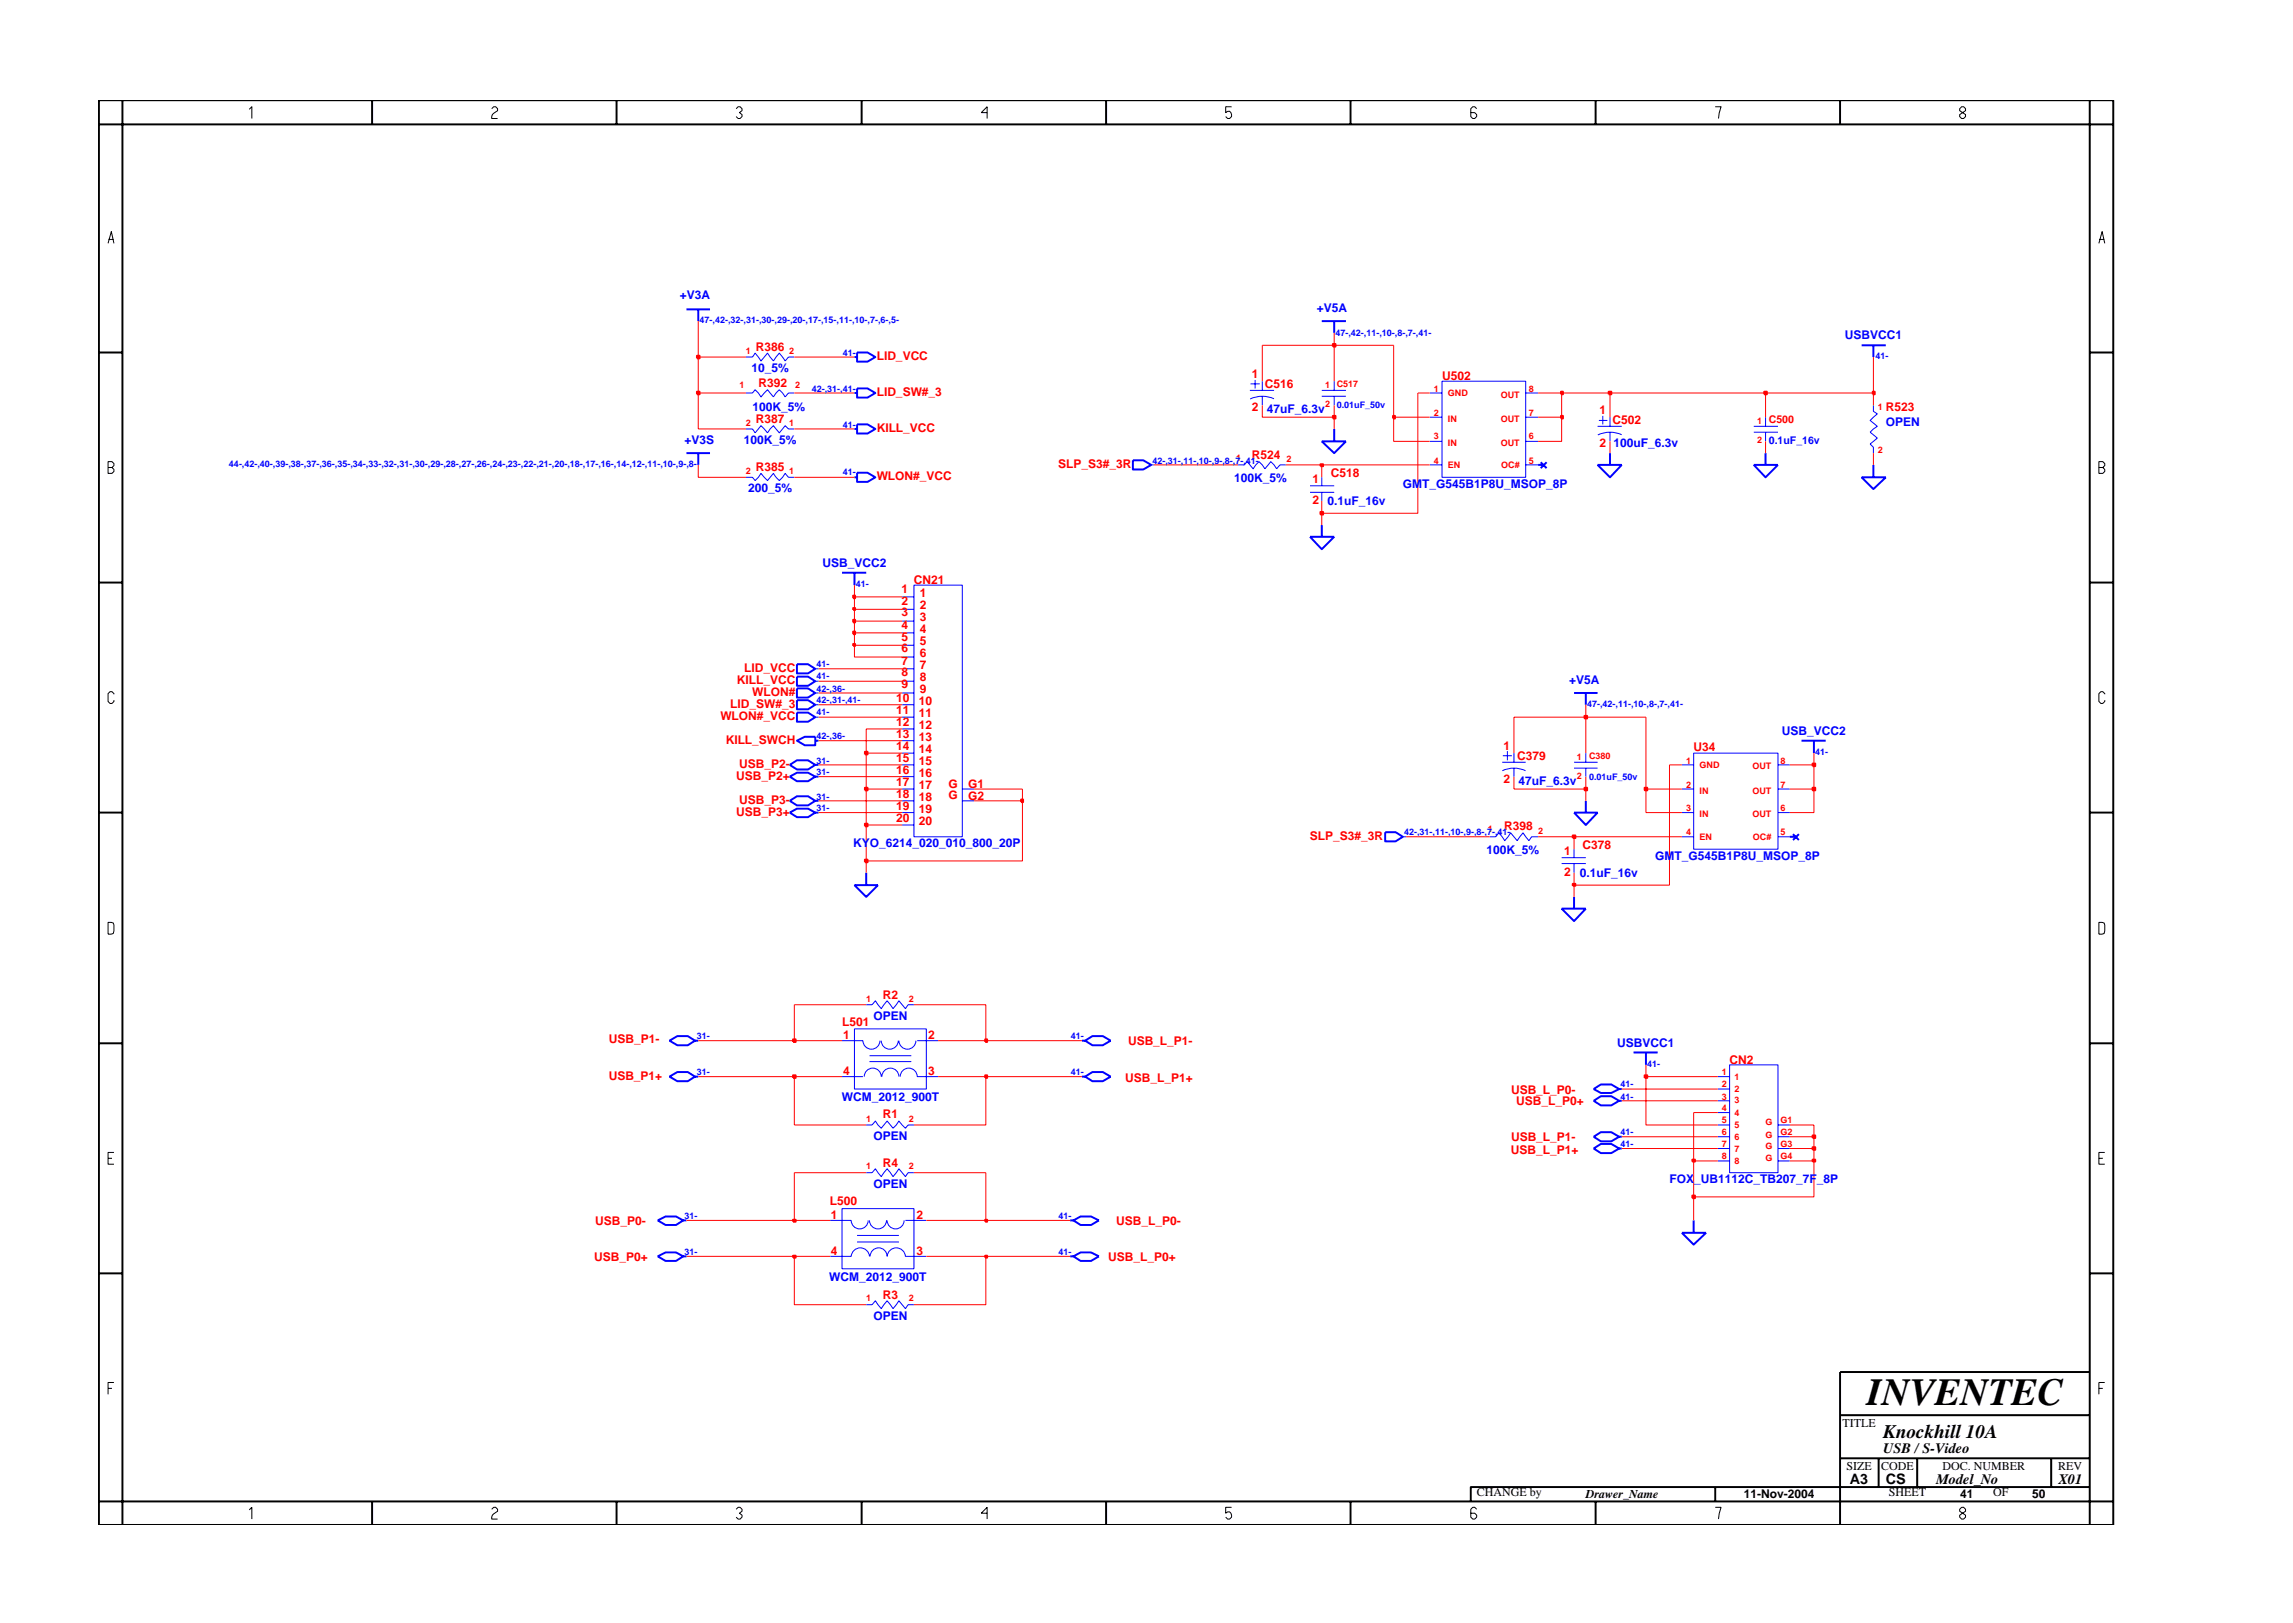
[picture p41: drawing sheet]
<svg xmlns="http://www.w3.org/2000/svg" width="297mm" height="210mm" viewBox="0 0 297 210" stroke-linecap="round" stroke-linejoin="round" font-family="sans-serif">
<defs><g id="words">
<text font-size="5" x="241.8" y="182">INVENTEC</text>
<text font-size="2.5" x="244" y="186.3">Knockhill 10A</text>
<g font-size="1.9">
<text x="244" y="188.2">USB / S-Video</text>
<text x="239.6" y="192.2">A3</text>
<text x="244.3" y="192.3">CS</text>
<text x="250.8" y="192.2">Model_No</text>
<text x="266.6" y="192.2">X01</text>
</g>
<g font-size="1.6" fill="#00f">
<text x="88" y="38.7">+V3A</text>
<text x="170.6" y="40.4">+V5A</text>
<text x="239" y="44">USBVCC1</text>
<text x="97.3" y="48.2">10_5%</text>
<text x="97.5" y="53.3">100K_5%</text>
<text x="164.1" y="53.5">47uF_6.3v</text>
<text x="88.7" y="57.5">+V3S</text>
<text x="96.4" y="57.5">100K_5%</text>
<text x="209" y="57.9">100uF_6.3v</text>
<text x="244.3" y="55.2">OPEN</text>
<text x="96.9" y="63.8">200_5%</text>
<text x="159.9" y="62.4">100K_5%</text>
<text x="172" y="65.5">0.1uF_16v</text>
<text x="181.7" y="63.2">GMT_G545B1P8U_MSOP_8P</text>
<text x="106.5" y="73.4">USB_VCC2</text>
<text x="203.3" y="88.6">+V5A</text>
<text x="230.8" y="95.2">USB_VCC2</text>
<text x="196.7" y="101.7">47uF_6.3v</text>
<text x="110.5" y="109.8">KYO_6214_020_010_800_20P</text>
<text x="192.6" y="110.6">100K_5%</text>
<text x="204.6" y="113.6">0.1uF_16v</text>
<text x="214.4" y="111.4">GMT_G545B1P8U_MSOP_8P</text>
<text x="113.1" y="132.1">OPEN</text>
<text x="209.5" y="135.6">USBVCC1</text>
<text x="109" y="142.6">WCM_2012_900T</text>
<text x="113.1" y="147.7">OPEN</text>
<text x="113.1" y="153.9">OPEN</text>
<text x="216.3" y="153.3">FOX_UB1112C_TB207_7F_8P</text>
<text x="107.4" y="165.9">WCM_2012_900T</text>
<text x="113.1" y="171">OPEN</text>
</g>
<g font-size="1.6" fill="#f00">
<text x="97.9" y="45.5">R386</text>
<text x="113.6" y="46.7">LID_VCC</text>
<text x="98.2" y="50.2">R392</text>
<text x="113.6" y="51.3">LID_SW#_3</text>
<text x="162.2" y="49">1</text>
<text x="162.2" y="53.3">2</text>
<text x="163.9" y="50.3">C516</text>
<text x="186.8" y="49.2">U502</text>
<text x="207.2" y="53.6">1</text>
<text x="244.3" y="53.3">R523</text>
<text x="97.9" y="54.8">R387</text>
<text x="113.6" y="56">KILL_VCC</text>
<text x="162.2" y="59.5">R524</text>
<text x="207.2" y="57.9">2</text>
<text x="208.9" y="55">C502</text>
<text x="97.9" y="61.1">R385</text>
<text x="113.6" y="62.2">WLON#_VCC</text>
<text x="137.1" y="60.6">SLP_S3#_3R</text>
<text x="170" y="62.6">1</text>
<text x="170" y="65.3">2</text>
<text x="172.4" y="61.8">C518</text>
<text x="116.8" y="76.8">1</text>
<text x="118.4" y="75.6">CN21</text>
<text x="119.1" y="77.3">1</text>
<text x="116.8" y="79.8">3</text>
<text x="116.8" y="81.5">4</text>
<text x="116.8" y="83">5</text>
<text x="116.8" y="78.3">2</text>
<text x="119.1" y="80.5">3</text>
<text x="119.1" y="82">4</text>
<text x="119.1" y="83.6">5</text>
<text x="119.1" y="78.9">2</text>
<text x="95.5" y="88.6">KILL_VCC</text>
<text x="96.4" y="87.1">LID_VCC</text>
<text x="116.8" y="84.5">6</text>
<text x="116.8" y="86.1">7</text>
<text x="116.8" y="87.6">8</text>
<text x="116.8" y="89.2">9</text>
<text x="119.1" y="85.1">6</text>
<text x="119.1" y="86.6">7</text>
<text x="119.1" y="88.3">8</text>
<text x="119.1" y="89.8">9</text>
<text x="93.3" y="93.2">WLON#_VCC</text>
<text x="94.6" y="91.7">LID_SW#_3</text>
<text x="97.5" y="90.2">WLON#</text>
<text x="116.1" y="90.9">10</text>
<text x="116.1" y="92.5">11</text>
<text x="116.1" y="94.1">12</text>
<text x="116.1" y="95.6">13</text>
<text x="119" y="91.3">10</text>
<text x="119" y="92.9">11</text>
<text x="119" y="94.4">12</text>
<text x="119" y="96">13</text>
<text x="94" y="96.4">KILL_SWCH</text>
<text x="95.4" y="101">USB_P2+</text>
<text x="95.7" y="99.5">USB_P2-</text>
<text x="116.1" y="100.3">16</text>
<text x="116.1" y="101.8">17</text>
<text x="116.1" y="97.1">14</text>
<text x="116.1" y="98.7">15</text>
<text x="119" y="100.6">16</text>
<text x="119" y="97.6">14</text>
<text x="119" y="99.1">15</text>
<text x="194.8" y="101.5">2</text>
<text x="194.8" y="97.1">1</text>
<text x="196.5" y="98.5">C379</text>
<text x="219.4" y="97.3">U34</text>
<text x="95.4" y="105.7">USB_P3+</text>
<text x="95.7" y="104.2">USB_P3-</text>
<text x="116.1" y="103.4">18</text>
<text x="116.1" y="104.9">19</text>
<text x="116.1" y="106.4">20</text>
<text x="119" y="102.2">17</text>
<text x="119" y="103.7">18</text>
<text x="119" y="105.3">19</text>
<text x="119" y="106.9">20</text>
<text x="122.9" y="102">G</text>
<text x="122.9" y="103.6">G</text>
<text x="125.4" y="102.1">G1</text>
<text x="125.4" y="103.6">G2</text>
<text x="194.8" y="107.6">R398</text>
<text x="169.7" y="108.8">SLP_S3#_3R</text>
<text x="202.6" y="110.8">1</text>
<text x="202.6" y="113.5">2</text>
<text x="205" y="110">C378</text>
<text x="114.4" y="129.4">R2</text>
<text x="78.9" y="135.1">USB_P1-</text>
<text x="109.1" y="132.9">L501</text>
<text x="109.2" y="134.6">1</text>
<text x="120.2" y="134.6">2</text>
<text x="146.1" y="135.3">USB_L_P1-</text>
<text x="224.1" y="137.8">CN2</text>
<text x="78.8" y="140">USB_P1+</text>
<text x="109.2" y="139.3">4</text>
<text x="120.2" y="139.3">3</text>
<text x="145.8" y="140.1">USB_L_P1+</text>
<text x="195.7" y="141.7">USB_L_P0-</text>
<text x="196.4" y="143.2">USB_L_P0+</text>
<text x="114.4" y="144.9">R1</text>
<text x="195.7" y="149.5">USB_L_P1+</text>
<text x="195.7" y="147.8">USB_L_P1-</text>
<text x="114.4" y="151.2">R4</text>
<text x="77.1" y="158.7">USB_P0-</text>
<text x="107.5" y="156.2">L500</text>
<text x="107.6" y="157.9">1</text>
<text x="118.7" y="157.9">2</text>
<text x="144.6" y="158.7">USB_L_P0-</text>
<text x="77" y="163.3">USB_P0+</text>
<text x="107.6" y="162.6">4</text>
<text x="118.7" y="162.6">3</text>
<text x="143.5" y="163.3">USB_L_P0+</text>
<text x="114.4" y="168.3">R3</text>
</g>
<g font-size="1.6">
<text x="238.7" y="184.8">TITLE</text>
<text x="239.2" y="190.4">SIZE</text>
<text x="243.7" y="190.4">CODE</text>
<text x="251.6" y="190.4">DOC. NUMBER</text>
<text x="266.6" y="190.4">REV</text>
<text x="191.3" y="193.9">CHANGE by</text>
<text x="205.4" y="194.1">Drawer_Name</text>
<text x="225.9" y="194.1">11-Nov-2004</text>
<text x="244.7" y="193.9">SHEET</text>
<text x="253.9" y="194.1">41</text>
<text x="258.2" y="193.9">OF</text>
<text x="263.3" y="194.1">50</text>
</g>
<text font-size="1.4" fill="#f00" x="229.1" y="54.8">C500</text>
<text font-size="1.4" fill="#00f" x="229.1" y="57.5">0.1uF_16v</text>
<g font-size="1.2" fill="#00f">
<text x="90.6" y="41.9">47-,42-,32-,31-,30-,29-,20-,17-,15-,11-,10-,7-,6-,5-</text>
<text x="109.2" y="46.1">41-</text>
<text x="173" y="43.5">47-,42-,11-,10-,8-,7-,41-</text>
<text x="242.9" y="46.5">41-</text>
<text x="105.2" y="50.7">42-,31-,41-</text>
<text x="173.2" y="52.9">0.01uF_50v</text>
<text x="109.2" y="55.4">41-</text>
<text x="29.7" y="60.5">44-,42-,40-,39-,38-,37-,36-,35-,34-,33-,32-,31-,30-,29-,28-,27-,26-,24-,23-,22-,21-,20-,18-,17-,16-,14-,12-,11-,10-,9-,8-</text>
<text x="109.2" y="61.6">41-</text>
<text x="149.3" y="60.1">42-,31-,11-,10-,9-,8-,7-,41-</text>
<text x="110.9" y="76.1">41-</text>
<text x="105.8" y="89.6">42-,36-</text>
<text x="105.8" y="86.5">41-</text>
<text x="105.8" y="88">41-</text>
<text x="105.8" y="91.1">42-,31-,41-</text>
<text x="105.8" y="92.7">41-</text>
<text x="105.8" y="95.8">42-,36-</text>
<text x="205.6" y="91.6">47-,42-,11-,10-,8-,7-,41-</text>
<text x="105.8" y="100.4">31-</text>
<text x="105.8" y="98.9">31-</text>
<text x="205.9" y="101">0.01uF_50v</text>
<text x="235.1" y="97.8">41-</text>
<text x="105.8" y="103.6">31-</text>
<text x="105.8" y="105.1">31-</text>
<text x="181.9" y="108.2">42-,31-,11-,10-,9-,8-,7-,41-</text>
<text x="90.3" y="134.6">31-</text>
<text x="138.7" y="134.6">41-</text>
<text x="90.3" y="139.3">31-</text>
<text x="138.7" y="139.3">41-</text>
<text x="209.9" y="140.8">41-</text>
<text x="209.9" y="142.4">41-</text>
<text x="213.4" y="138.2">41-</text>
<text x="209.9" y="147.1">41-</text>
<text x="209.9" y="148.6">41-</text>
<text x="88.7" y="157.9">31-</text>
<text x="137.1" y="157.9">41-</text>
<text x="88.7" y="162.6">31-</text>
<text x="137.1" y="162.6">41-</text>
</g>
<g font-size="1.2" fill="#f00">
<text x="96.6" y="45.9">1</text>
<text x="102.3" y="45.9">2</text>
<text x="95.8" y="50.3">1</text>
<text x="103" y="50.3">2</text>
<text x="171.6" y="52.7">2</text>
<text x="171.6" y="50.3">1</text>
<text x="173.2" y="50.2">C517</text>
<text x="185.7" y="50.7">1</text>
<text x="185.7" y="53.9">2</text>
<text x="187.6" y="51.4">GND</text>
<text x="194.4" y="51.5">OUT</text>
<text x="198.1" y="53.9">7</text>
<text x="198.1" y="50.7">8</text>
<text x="243.3" y="53.1">1</text>
<text x="96.6" y="55.2">2</text>
<text x="102.3" y="55.2">1</text>
<text x="160.1" y="59.7">1</text>
<text x="166.7" y="59.8">2</text>
<text x="185.7" y="56.9">3</text>
<text x="187.6" y="54.6">IN</text>
<text x="187.6" y="57.8">IN</text>
<text x="194.4" y="57.8">OUT</text>
<text x="194.4" y="54.6">OUT</text>
<text x="198.1" y="56.9">6</text>
<text x="227.6" y="55">1</text>
<text x="227.6" y="57.3">2</text>
<text x="243.3" y="58.7">2</text>
<text x="96.6" y="61.4">2</text>
<text x="102.3" y="61.4">1</text>
<text x="185.7" y="60.1">4</text>
<text x="187.6" y="60.7">EN</text>
<text x="194.5" y="60.7">OC#</text>
<text x="198.1" y="60.1">5</text>
<text x="204.2" y="98.5">1</text>
<text x="204.2" y="100.9">2</text>
<text x="205.9" y="98.3">C380</text>
<text x="218.4" y="98.9">1</text>
<text x="220.2" y="99.5">GND</text>
<text x="227" y="99.7">OUT</text>
<text x="230.7" y="98.9">8</text>
<text x="192.7" y="107.8">1</text>
<text x="199.2" y="108">2</text>
<text x="218.4" y="102.1">2</text>
<text x="218.4" y="105.1">3</text>
<text x="220.2" y="105.9">IN</text>
<text x="220.2" y="102.8">IN</text>
<text x="227" y="105.9">OUT</text>
<text x="227" y="102.8">OUT</text>
<text x="230.7" y="105.1">6</text>
<text x="230.7" y="102.1">7</text>
<text x="218.4" y="108.2">4</text>
<text x="220.2" y="108.8">EN</text>
<text x="227.1" y="108.8">OC#</text>
<text x="230.7" y="108.2">5</text>
<text x="112.2" y="129.8">1</text>
<text x="117.7" y="129.8">2</text>
<text x="223.1" y="139.3">1</text>
<text x="223.1" y="140.8">2</text>
<text x="223.1" y="142.4">3</text>
<text x="223.1" y="144">4</text>
<text x="224.7" y="139.9">1</text>
<text x="224.7" y="141.4">2</text>
<text x="224.7" y="142.9">3</text>
<text x="112.2" y="145.3">1</text>
<text x="117.7" y="145.3">2</text>
<text x="223.1" y="145.5">5</text>
<text x="223.1" y="147.1">6</text>
<text x="223.1" y="148.6">7</text>
<text x="224.7" y="144.6">4</text>
<text x="224.7" y="146.1">5</text>
<text x="224.7" y="147.7">6</text>
<text x="224.7" y="149.2">7</text>
<text x="228.7" y="145.8">G</text>
<text x="228.7" y="147.4">G</text>
<text x="228.7" y="148.9">G</text>
<text x="230.7" y="145.5">G1</text>
<text x="230.7" y="147.1">G2</text>
<text x="230.7" y="148.6">G3</text>
<text x="112.2" y="151.5">1</text>
<text x="117.7" y="151.5">2</text>
<text x="223.1" y="150.1">8</text>
<text x="224.7" y="150.7">8</text>
<text x="228.7" y="150.4">G</text>
<text x="230.7" y="150.1">G4</text>
<text x="112.2" y="168.6">1</text>
<text x="117.7" y="168.6">2</text>
</g>
</g></defs>
<g fill="none" stroke="#00f" stroke-width=".13">
<path d="M96.6 55.6h.9l.3 .5 .8-1 .8 1 .8-1 .8 1 .7-1 .4 .5h.8M96.6 50.9h.9l.3-.4 .8 .9 .8-.9 .8 .9 .8-.9 .7 .9 .4-.5h.8M96.6 46.3h.9l.3-.6 .8 1.1 .8-1.1 .8 1.1 .8-1.1 .7 1.1 .4-.5h.8M161.9 50.6h3.1M162 49.7h1.2M162.6 49.2v1.1M163.5 49.4v1.2M163.5 51.3v1.2M165 51.7a3.7 3.7 0 0 0-3.1 0M171.2 50.6h3.2M171.2 51.3h3.2M172.8 49.4v1.2"/>
<path d="M172.8 51.3v1.2M185.2 50.9h1.6M185.2 54h1.6M185.2 57.2h1.6M186.8 49.4h10.8v12.4h-10.8zM197.6 50.9h1.6M197.6 54h1.6M197.6 57.2h1.6M207 55.2h3.1M207.1 54.5h1.1M207.6 53.9v1.1M208.6 54v1.2"/>
<path d="M208.6 56v1.2M210.1 56.3a3.7 3.7 0 0 0-3.1 0M227.2 55.2h3.1M227.2 56h3.1M228.7 54v1.2M228.7 56v1.2M242.7 52.5v.8l.5 .3-.9 .9 .9 .7-.9 .8 .9 .8-.9 .7 .4 .4v.8M96.6 61.8h.9l.3 .5 .8-1 .8 1 .8-1 .8 1 .7-1 .4 .5h.8M116.9 78.9h1.5M116.9 77.3h1.5M118.4 75.8h6.3v32.6h-6.3zM149.1 60.2h.4"/>
<path d="M160.4 60.2h.7l.5-.4 .7 .9 .8-.9 .8 .9 .7-.9 .8 .9 .4-.5h.8M169.7 62.9h3.1M169.7 63.8h3.1M171.2 61.8v1.1M171.2 63.8v1.1M185.2 60.2h1.6M197.6 60.2h1.6M105.6 86.6h.4M105.6 91.3h.4M105.6 92.9h.4M105.6 88.3h.4M105.6 89.8h.4"/>
<path d="M116.9 86.6h1.5M116.9 91.3h1.5M116.9 92.9h1.5M116.9 88.3h1.5M116.9 82h1.5M116.9 80.5h1.5M116.9 85.1h1.5M116.9 83.6h1.5M116.9 89.8h1.5M116.9 94.4h1.5M116.9 97.6h1.5M116.9 96h1.5"/>
<path d="M116.9 99.1h1.5M194.6 98.7h3M194.6 99.8a3.6 3.6 0 0 1 3 0M194.7 97.9h1.2M195.3 97.3v1.2M196.1 97.6v1.1M196.1 99.5v1.1M203.9 98.7h3.1M203.9 99.5h3.1M205.4 97.6v1.1M205.4 99.5v1.1M217.9 99.1h1.5"/>
<path d="M219.4 97.6h10.9v12.4h-10.9zM230.3 99.1h1.5M116.9 100.6h1.5M116.9 103.7h1.5M116.9 102.2h1.5M116.9 106.9h1.5M116.9 105.3h1.5M124.7 103.7h1.5M124.7 102.2h1.5M181.7 108.4h.4M193 108.4h.7l.5-.5 .7 1 .8-1 .8 1 .8-1 .8 1 .3-.5h.8M202.3 111.1h3.1"/>
<path d="M202.3 111.9h3.1M203.9 110v1.1M203.9 111.9v1.2M217.9 108.4h1.5M217.9 102.2h1.5M217.9 105.3h1.5M230.3 108.4h1.5M230.3 102.2h1.5M230.3 105.3h1.5M109.1 134.8h2.7a1.1 1.1 0 0 0 1.1 1.1 1.1 1.1 0 0 0 1.1-1.1M109.1 139.5h2.7M110.7 133.3h9.3v7.8h-9.3z"/>
<path d="M112 139.5a1.1 1.1 0 0 1 1.1-1.1 1.1 1.1 0 0 1 1.1 1.1M112.2 130.2h.8l.4-.5 .8 1 .7-1 .8 1 .7-1 .9 1 .3-.5h.8M112.6 137.5h5.5M112.6 136.8h5.5M114.2 134.8a1.1 1.1 0 0 0 1.1 1.1 1.1 1.1 0 0 0 1.1-1.1M114.2 139.5a1.1 1.1 0 0 1 1.1-1.1 1.1 1.1 0 0 1 1.1 1.1M116.4 134.8a1.1 1.1 0 0 0 1.1 1.1 1.1 1.1 0 0 0 1.1-1.1M116.6 139.5a1.1 1.1 0 0 1 1.1-1.1 1.1 1.1 0 0 1 1.1 1.1h2.7M118.8 134.8h2.7M222.5 139.5h1.6M224.1 138h6.2v13.9h-6.2zM107.6 158.1h2.7a1.1 1.1 0 0 0 1.1 1.1 1.1 1.1 0 0 0 1.1-1.1"/>
<path d="M109.1 156.6h9.3v7.8h-9.3zM112.2 145.7h.8l.4-.5 .8 1 .7-1 .8 1 .7-1 .9 1 .3-.5h.8M112.2 151.9h.8l.4-.5 .8 1 .7-1 .8 1 .7-1 .9 1 .3-.5h.8M112.6 158.1a1.1 1.1 0 0 0 1.1 1.1 1.1 1.1 0 0 0 1.1-1.1M114.9 158.1a1.1 1.1 0 0 0 1.1 1.1 1.1 1.1 0 0 0 1.1-1.1M117.3 158.1h2.7M222.5 141.1h1.6M222.5 144.1h1.6M222.5 142.6h1.6M222.5 147.3h1.6M222.5 145.7h1.6M222.5 150.4h1.6"/>
<path d="M222.5 148.8h1.6M230.3 147.3h1.5M230.3 145.7h1.5M230.3 150.4h1.5M230.3 148.8h1.5M107.6 162.8h2.7a1.19 1.19 0 0 1 1.1-1.1 1.19 1.19 0 0 1 1.2 1.1M111 160.9h5.4M111 160h5.4M112.2 169h.8l.4-.5 .8 1 .7-1 .8 1 .7-1 .9 1 .3-.5h.8M112.7 162.8a1.1 1.1 0 0 1 1.1-1.1 1.1 1.1 0 0 1 1.1 1.1 1.19 1.19 0 0 1 1.2-1.1 1.19 1.19 0 0 1 1.2 1.1h2.7"/>
</g>
<g fill="none" stroke="#00f" stroke-width=".25">
<path d="M88.9 58.7h3.1M88.9 40.1h3.1M90.5 40.1v1.5M90.5 58.7v1.5M110.7 46.3h.3M110.7 55.6h.3M110.7 50.9h.3M111 45.7h1.4l1 .6-1 .5h-1.4zM111 55h1.4l1 .6-1 .6h-1.4zM111 50.3h1.4l1 .6-1 .6h-1.4zM146.8 59.6h1.3l1 .6-1 .6h-1.3zM171.2 57.2h3.2l-1.6 1.5z"/>
<path d="M171.2 41.6h3.2M172.8 41.6v1.5M172.8 55.6v1.6M199.6 59.9l.7 .7M200.3 59.9l-.7 .7M208.6 58.7v1.5M228.7 58.7v1.5M241.2 44.7h3.1M242.7 44.7v1.6M109.1 74.2h3.1M110.7 61.8h.3M110.7 74.2v1.6"/>
<path d="M111 61.2h1.4l1 .6-1 .6h-1.4zM169.7 69.5h3.1l-1.6 1.6zM171.2 68v1.5M199.2 60.2h.8M207 60.2h3.1l-1.5 1.6zM227.2 60.2h3.1l-1.6 1.6zM241.2 61.8h3.1l-1.6 1.6zM242.7 60.2v1.6M102.3 99.1l.9-.6h1.5l.9 .6-.9 .6h-1.5zM103.2 86h1.5l.9 .6-.9 .6h-1.5zM103.2 90.7h1.5l.9 .6-.9 .6h-1.5zM103.2 92.3h1.5l.9 .6-.9 .6h-1.5z"/>
<path d="M103.2 87.7h1.5l.9 .6-.9 .5h-1.5zM103.2 96l1.1-.6h1.3v1.1h-1.3zM103.2 89.2h1.5l.9 .6-.9 .6h-1.5zM105.6 99.1h.4M105.6 96h.4M203.9 89.8h3.1M205.4 89.8v1.5M233.4 96h3.1M235 96v1.6M102.3 100.6l.9-.5h1.5l.9 .5-.9 .6h-1.5zM102.3 103.7l.9-.5h1.5l.9 .5-.9 .6h-1.5zM102.3 105.3l.9-.5h1.5l.9 .5-.9 .6h-1.5z"/>
<path d="M105.6 105.3h.4M105.6 100.6h.4M105.6 103.7h.4M110.7 114.7h3l-1.5 1.5zM112.2 113.1v1.6M179.4 107.8h1.4l.9 .6-.9 .6h-1.4zM202.3 117.7h3.1l-1.5 1.6zM203.9 105.3h3.1l-1.6 1.6zM203.9 116.2v1.5M205.4 103.7v1.6M231.8 108.4h.8M232.3 108.1l.7 .7"/>
<path d="M233 108.1l-.7 .7M86.7 139.5l1-.6h1.4l.9 .6-.9 .6h-1.4zM86.7 134.8l1-.6h1.4l.9 .6-.9 .6h-1.4zM90 139.5h.5M90 134.8h.5M140.2 139.5h.4M140.2 134.8h.4M140.6 134.8l.9-.6h1.4l1 .6-1 .6h-1.4zM140.6 139.5l.9-.6h1.4l1 .6-1 .6h-1.4zM211.6 136.3h3.1M213.2 136.3v1.7M85.2 158.1l1-.5h1.4l.9 .5-.9 .6h-1.4z"/>
<path d="M88.5 158.1h.4M138.6 158.1h.5M139.1 158.1l.9-.5h1.3l1.1 .5-1.1 .6h-1.3zM206.4 142.6l1-.6h1.3l1 .6-1 .6h-1.3zM206.4 148.8l1-.6h1.3l1 .6-1 .6h-1.3zM206.4 141.1l1-.6h1.3l1 .6-1 .5h-1.3zM206.4 147.3l1-.6h1.3l1 .6-1 .6h-1.3zM209.7 142.6h.4M209.7 148.8h.4M209.7 141.1h.4M209.7 147.3h.4M217.9 159.7h3.1l-1.6 1.5z"/>
<path d="M219.4 158.1v1.6M85.2 162.8l1-.6h1.4l.9 .6-.9 .6h-1.4zM88.5 162.8h.4M138.6 162.8h.5M139.1 162.8l.9-.6h1.3l1.1 .6-1.1 .6h-1.3z"/>
</g>
<path d="M88.9 162.8h14v6.2h9.3M127.7 162.8v6.2h-9.3" fill="none" stroke="#f00" stroke-width=".13"/>
<path d="M102.7 162.7h.4v.2h-.4z" fill="#8e2323"/>
<path d="M102.7 162.7h.4v.2h-.4z" fill="none" stroke="#f00" stroke-width=".25"/>
<path d="M102.9 162.8h4.7M120 162.8h7.7" fill="none" stroke="#f00" stroke-width=".13"/>
<path d="M127.6 162.7h.3v.2h-.3z" fill="#8e2323"/>
<path d="M127.6 162.7h.3v.2h-.3z" fill="none" stroke="#f00" stroke-width=".25"/>
<path d="M88.9 158.1h14M127.7 162.8h10.9" fill="none" stroke="#f00" stroke-width=".13"/>
<path d="M102.7 158h.4v.3h-.4z" fill="#8e2323"/>
<path d="M102.7 158h.4v.3h-.4z" fill="none" stroke="#f00" stroke-width=".25"/>
<path d="M102.9 151.9v6.2h4.7M120 158.1h7.7" fill="none" stroke="#f00" stroke-width=".13"/>
<path d="M127.6 158h.3v.3h-.3z" fill="#8e2323"/>
<path d="M127.6 158h.3v.3h-.3z" fill="none" stroke="#f00" stroke-width=".25"/>
<path d="M127.7 151.9v6.2h10.9M219.4 155.1v3" fill="none" stroke="#f00" stroke-width=".13"/>
<path d="M219.2 154.9h.4v.3h-.4z" fill="#8e2323"/>
<path d="M219.2 154.9h.4v.3h-.4z" fill="none" stroke="#f00" stroke-width=".25"/>
<path d="M102.9 151.9h9.3M118.4 151.9h9.3M219.4 150.4v4.7h15.6v-4.7" fill="none" stroke="#f00" stroke-width=".13"/>
<path d="M219.2 150.2h.4v.3h-.4z" fill="#8e2323"/>
<path d="M219.2 150.2h.4v.3h-.4z" fill="none" stroke="#f00" stroke-width=".25"/>
<path d="M219.4 144.1v6.3h3.1M231.8 150.4h3.2" fill="none" stroke="#f00" stroke-width=".13"/>
<path d="M234.8 150.2h.3v.3h-.3z" fill="#8e2323"/>
<path d="M234.8 150.2h.3v.3h-.3z" fill="none" stroke="#f00" stroke-width=".25"/>
<path d="M210.1 148.8h12.4M231.8 148.8h3.2v1.6" fill="none" stroke="#f00" stroke-width=".13"/>
<path d="M234.8 148.6h.3v.4h-.3z" fill="#8e2323"/>
<path d="M234.8 148.6h.3v.4h-.3z" fill="none" stroke="#f00" stroke-width=".25"/>
<path d="M210.1 147.3h12.4M231.8 147.3h3.2v1.5" fill="none" stroke="#f00" stroke-width=".13"/>
<path d="M234.8 147.1h.3v.3h-.3z" fill="#8e2323"/>
<path d="M234.8 147.1h.3v.3h-.3z" fill="none" stroke="#f00" stroke-width=".25"/>
<path d="M90.5 139.5h12.4v6.2h9.3M127.7 139.5v6.2h-9.3M213.2 139.5v6.2h9.3M210.1 142.6h12.4M210.1 141.1h12.4M219.4 144.1h3.1M231.8 145.7h3.2v1.6" fill="none" stroke="#f00" stroke-width=".13"/>
<path d="M102.7 139.3h.4v.3h-.4z" fill="#8e2323"/>
<path d="M102.7 139.3h.4v.3h-.4z" fill="none" stroke="#f00" stroke-width=".25"/>
<path d="M102.9 139.5h6.2M121.5 139.5h6.2" fill="none" stroke="#f00" stroke-width=".13"/>
<path d="M127.6 139.3h.3v.3h-.3z" fill="#8e2323"/>
<path d="M127.6 139.3h.3v.3h-.3z" fill="none" stroke="#f00" stroke-width=".25"/>
<path d="M127.7 139.5h12.5" fill="none" stroke="#f00" stroke-width=".13"/>
<path d="M213 139.3h.4v.3h-.4z" fill="#8e2323"/>
<path d="M213 139.3h.4v.3h-.4z" fill="none" stroke="#f00" stroke-width=".25"/>
<path d="M90.5 134.8h12.4M213.2 138v1.5h9.3" fill="none" stroke="#f00" stroke-width=".13"/>
<path d="M102.7 134.6h.4v.4h-.4z" fill="#8e2323"/>
<path d="M102.7 134.6h.4v.4h-.4z" fill="none" stroke="#f00" stroke-width=".25"/>
<path d="M102.9 130.2v4.6h6.2M121.5 134.8h6.2" fill="none" stroke="#f00" stroke-width=".13"/>
<path d="M127.6 134.6h.3v.4h-.3z" fill="#8e2323"/>
<path d="M127.6 134.6h.3v.4h-.3z" fill="none" stroke="#f00" stroke-width=".25"/>
<path d="M203.9 114.7v1.5M102.9 130.2h9.3M118.4 130.2h9.3v4.6h12.5" fill="none" stroke="#f00" stroke-width=".13"/>
<path d="M203.7 114.5h.4v.3h-.4z" fill="#8e2323"/>
<path d="M203.7 114.5h.4v.3h-.4z" fill="none" stroke="#f00" stroke-width=".25"/>
<path d="M216.3 99.1v15.6h-12.4v-1.6M112.2 111.5v1.6" fill="none" stroke="#f00" stroke-width=".13"/>
<path d="M112 111.4h.4v.3h-.4z" fill="#8e2323"/>
<path d="M112 111.4h.4v.3h-.4z" fill="none" stroke="#f00" stroke-width=".25"/>
<path d="M132.4 103.7v7.8h-20.2v-4.6M182.1 108.4h10.9M199.2 108.4h4.7v1.6" fill="none" stroke="#f00" stroke-width=".13"/>
<path d="M203.7 108.2h.4v.4h-.4z" fill="#8e2323"/>
<path d="M203.7 108.2h.4v.4h-.4z" fill="none" stroke="#f00" stroke-width=".25"/>
<path d="M203.9 108.4h14" fill="none" stroke="#f00" stroke-width=".13"/>
<path d="M112 106.7h.4v.3h-.4z" fill="#8e2323"/>
<path d="M112 106.7h.4v.3h-.4z" fill="none" stroke="#f00" stroke-width=".25"/>
<path d="M106 105.3h10.9M106 103.7h10.9M112.2 102.2v4.7h4.7M126.2 103.7h6.2M213.2 102.2v3.1h4.7M235 102.2v3.1h-3.2" fill="none" stroke="#f00" stroke-width=".13"/>
<path d="M132.3 103.6h.2v.3h-.2z" fill="#8e2323"/>
<path d="M132.3 103.6h.2v.3h-.2z" fill="none" stroke="#f00" stroke-width=".25"/>
<path d="M132.4 102.2v1.5M205.4 102.2v1.5" fill="none" stroke="#f00" stroke-width=".13"/>
<path d="M112 102.1h.4v.3h-.4z" fill="#8e2323"/>
<path d="M112 102.1h.4v.3h-.4z" fill="none" stroke="#f00" stroke-width=".25"/>
<path d="M112.2 97.6v4.6h4.7M126.2 102.2h6.2M196.1 100.6v1.6h9.3" fill="none" stroke="#f00" stroke-width=".13"/>
<path d="M205.3 102.1h.3v.3h-.3z" fill="#8e2323"/>
<path d="M205.3 102.1h.3v.3h-.3z" fill="none" stroke="#f00" stroke-width=".25"/>
<path d="M205.4 100.6v1.6" fill="none" stroke="#f00" stroke-width=".13"/>
<path d="M213 102.1h.4v.3h-.4z" fill="#8e2323"/>
<path d="M213 102.1h.4v.3h-.4z" fill="none" stroke="#f00" stroke-width=".25"/>
<path d="M213.2 92.9v9.3h4.7M231.8 102.2h3.2" fill="none" stroke="#f00" stroke-width=".13"/>
<path d="M234.8 102.1h.3v.3h-.3z" fill="#8e2323"/>
<path d="M234.8 102.1h.3v.3h-.3z" fill="none" stroke="#f00" stroke-width=".25"/>
<path d="M106 99.1h10.9M216.3 99.1h1.6M231.8 99.1h3.2v3.1M106 100.6h10.9" fill="none" stroke="#f00" stroke-width=".13"/>
<path d="M234.8 98.9h.3v.4h-.3z" fill="#8e2323"/>
<path d="M234.8 98.9h.3v.4h-.3z" fill="none" stroke="#f00" stroke-width=".25"/>
<path d="M235 97.6v1.5" fill="none" stroke="#f00" stroke-width=".13"/>
<path d="M112 97.4h.4v.3h-.4z" fill="#8e2323"/>
<path d="M112 97.4h.4v.3h-.4z" fill="none" stroke="#f00" stroke-width=".25"/>
<path d="M106 96h10.9M106 92.9h10.9M116.9 94.4h-4.7v3.2h4.7M196.1 97.6v-4.7h9.3v4.7" fill="none" stroke="#f00" stroke-width=".13"/>
<path d="M205.3 92.7h.3v.4h-.3z" fill="#8e2323"/>
<path d="M205.3 92.7h.3v.4h-.3z" fill="none" stroke="#f00" stroke-width=".25"/>
<path d="M106 91.3h10.9M106 89.8h10.9M106 88.3h10.9M106 86.6h10.9M110.7 83.6v1.5h6.2M205.4 91.3v1.6h7.8" fill="none" stroke="#f00" stroke-width=".13"/>
<path d="M110.5 83.4h.3v.3h-.3z" fill="#8e2323"/>
<path d="M110.5 83.4h.3v.3h-.3z" fill="none" stroke="#f00" stroke-width=".25"/>
<path d="M110.7 82v1.6h6.2" fill="none" stroke="#f00" stroke-width=".13"/>
<path d="M110.5 81.8h.3v.4h-.3z" fill="#8e2323"/>
<path d="M110.5 81.8h.3v.4h-.3z" fill="none" stroke="#f00" stroke-width=".25"/>
<path d="M110.7 80.5v1.5h6.2" fill="none" stroke="#f00" stroke-width=".13"/>
<path d="M110.5 80.3h.3v.3h-.3z" fill="#8e2323"/>
<path d="M110.5 80.3h.3v.3h-.3z" fill="none" stroke="#f00" stroke-width=".25"/>
<path d="M110.7 78.9v1.6h6.2" fill="none" stroke="#f00" stroke-width=".13"/>
<path d="M110.5 78.8h.3v.2h-.3z" fill="#8e2323"/>
<path d="M110.5 78.8h.3v.2h-.3z" fill="none" stroke="#f00" stroke-width=".25"/>
<path d="M110.7 77.3v1.6h6.2" fill="none" stroke="#f00" stroke-width=".13"/>
<path d="M110.5 77.2h.3v.3h-.3z" fill="#8e2323"/>
<path d="M110.5 77.2h.3v.3h-.3z" fill="none" stroke="#f00" stroke-width=".25"/>
<path d="M110.7 75.8v1.5h6.2M171.2 66.5v1.5" fill="none" stroke="#f00" stroke-width=".13"/>
<path d="M171.1 66.3h.3v.4h-.3z" fill="#8e2323"/>
<path d="M171.1 66.3h.3v.4h-.3z" fill="none" stroke="#f00" stroke-width=".25"/>
<path d="M183.7 50.9v15.6h-12.5v-1.6M90.5 60.2v1.6h6.1M102.9 61.8h7.8M149.5 60.2h10.9M166.6 60.2h4.6v1.6" fill="none" stroke="#f00" stroke-width=".13"/>
<path d="M171.1 60.1h.3v.3h-.3z" fill="#8e2323"/>
<path d="M171.1 60.1h.3v.3h-.3z" fill="none" stroke="#f00" stroke-width=".25"/>
<path d="M90.5 50.9v4.7h6.1M102.9 55.6h7.8M163.5 52.5v1.5h9.3v1.6M180.5 54v3.2h4.7M202.3 54v3.2h-3.1M208.6 57.2v1.5M228.7 57.2v1.5M242.7 58.7v1.5M171.2 60.2h14" fill="none" stroke="#f00" stroke-width=".13"/>
<path d="M172.7 53.9h.3v.3h-.3z" fill="#8e2323"/>
<path d="M172.7 53.9h.3v.3h-.3z" fill="none" stroke="#f00" stroke-width=".25"/>
<path d="M172.8 52.5v1.5" fill="none" stroke="#f00" stroke-width=".13"/>
<path d="M180.5 53.9h.2v.3h-.2z" fill="#8e2323"/>
<path d="M180.5 53.9h.2v.3h-.2z" fill="none" stroke="#f00" stroke-width=".25"/>
<path d="M180.5 44.7v9.3h4.7M199.2 54h3.1" fill="none" stroke="#f00" stroke-width=".13"/>
<path d="M202.2 53.9h.3v.3h-.3z" fill="#8e2323"/>
<path d="M202.2 53.9h.3v.3h-.3z" fill="none" stroke="#f00" stroke-width=".25"/>
<path d="M202.3 50.9v3.1M208.6 50.9v3.1M228.7 50.9v3.1M242.7 50.9v1.6" fill="none" stroke="#f00" stroke-width=".13"/>
<path d="M90.3 50.7h.3v.4h-.3z" fill="#8e2323"/>
<path d="M90.3 50.7h.3v.4h-.3z" fill="none" stroke="#f00" stroke-width=".25"/>
<path d="M90.5 46.3v4.6h6.1M102.9 50.9h7.8M183.7 50.9h1.5M199.2 50.9h3.1" fill="none" stroke="#f00" stroke-width=".13"/>
<path d="M202.2 50.7h.3v.4h-.3z" fill="#8e2323"/>
<path d="M202.2 50.7h.3v.4h-.3z" fill="none" stroke="#f00" stroke-width=".25"/>
<path d="M202.3 50.9h6.3" fill="none" stroke="#f00" stroke-width=".13"/>
<path d="M208.4 50.7h.3v.4h-.3z" fill="#8e2323"/>
<path d="M208.4 50.7h.3v.4h-.3z" fill="none" stroke="#f00" stroke-width=".25"/>
<path d="M208.6 50.9h20.1" fill="none" stroke="#f00" stroke-width=".13"/>
<path d="M228.5 50.7h.4v.4h-.4z" fill="#8e2323"/>
<path d="M228.5 50.7h.4v.4h-.4z" fill="none" stroke="#f00" stroke-width=".25"/>
<path d="M228.7 50.9h14" fill="none" stroke="#f00" stroke-width=".13"/>
<path d="M242.6 50.7h.3v.4h-.3z" fill="#8e2323"/>
<path d="M242.6 50.7h.3v.4h-.3z" fill="none" stroke="#f00" stroke-width=".25"/>
<path d="M163.5 44.7v4.7M172.8 44.7v4.7M242.7 46.3v4.6" fill="none" stroke="#f00" stroke-width=".13"/>
<path d="M90.3 46.1h.3v.3h-.3z" fill="#8e2323"/>
<path d="M90.3 46.1h.3v.3h-.3z" fill="none" stroke="#f00" stroke-width=".25"/>
<path d="M90.5 41.6v4.7h6.1M102.9 46.3h7.8M163.5 44.7h9.3" fill="none" stroke="#f00" stroke-width=".13"/>
<path d="M172.7 44.6h.3v.3h-.3z" fill="#8e2323"/>
<path d="M172.7 44.6h.3v.3h-.3z" fill="none" stroke="#f00" stroke-width=".25"/>
<path d="M172.8 43.1v1.6h7.7" fill="none" stroke="#f00" stroke-width=".13"/>
<g fill="none" stroke="#000" stroke-width=".25">
<path d="M12.8 13h261v184.6h-261zM12.8 16.1h261M15.9 13v184.6M48.2 13v3.1M79.9 13v3.1M111.6 13v3.1M143.3 13v3.1M174.9 13v3.1M206.7 13v3.1M238.4 13v3.1M270.7 13v184.6M12.8 45.7h3.1"/>
<path d="M270.7 45.7h3.1M12.8 75.5h3.1M270.7 75.5h3.1M12.8 105.3h3.1M270.7 105.3h3.1M12.8 135.2h3.1M270.7 135.2h3.1M12.8 165h3.1M270.7 165h3.1M270.7 177.7h-32.3v19.9M12.8 194.5h261M48.2 194.5v3.1"/>
<path d="M79.9 194.5v3.1M111.6 194.5v3.1M143.3 194.5v3.1M174.9 194.5v3.1M206.7 194.5v3.1M222.2 192.6v1.9M238.4 183.3h32.3M238.4 188.9h32.3M243.4 188.9v3.7M248.4 188.9v3.7M265.7 188.9v3.7M270.7 192.6h-80.2v1.9"/>
</g>
<g fill="none" stroke="#000" stroke-width=".13">
<path d="M32.3 14.2l.3-.4v1.6M63.7 14.1l.3-.3h.2l.3 .3v.2l-.5 .4-.3 .4v.3h.8M95.4 14.1l.2-.3h.3l.2 .3v.2l-.3 .3 .3 .2v.3l-.2 .3h-.3l-.2-.3M127.9 14.6h-.8l.8-.8v1.6M159.5 13.8h-.7v.8l.2-.2a.5 .5 0 0 1 .5 .7l-.2 .3h-.3l-.2-.3M191.3 14.1l-.3-.3h-.2l-.3 .3v1l.3 .3h.2l.3-.3v-.3l-.3-.2h-.5M222.2 13.8h.8l-.4 1.6M253.9 14.1l.2-.3h.3l.2 .3v.2l-.7 .5v.3l.2 .3h.3l.2-.3v-.3l-.7-.5zM14 31.5l.4-1.5 .4 1.5M14.1 31h.6M271.9 31.5l.4-1.5 .4 1.5M272 31h.6"/>
<path d="M14 59.8h.5l.3 .3v.2l-.3 .3 .3 .2v.3l-.3 .2h-.5zM14 60.6h.5M271.9 60.6h.5l.3-.3v-.2l-.3-.3h-.5v1.5h.5l.3-.2v-.3l-.3-.2M14.8 89.9l-.3-.3h-.2l-.3 .3v1l.3 .2h.2l.3-.2v-.2M272.7 89.9l-.3-.3h-.3l-.2 .3v1l.2 .2h.3l.3-.2v-.2M14 119.5l.7 .1 .1 .2-.1 1.1-.7 .1zM271.9 119.5l.7 .1 .1 .2-.1 1.1-.7 .1zM14 150.1h.5M14.8 149.3h-.8v1.5h.8M271.9 150.1h.5M272.7 149.3h-.8v1.5h.8M14 179.9h.5"/>
<path d="M14.8 179.1h-.8v1.5M271.9 179.9h.5M272.7 179.1h-.8v1.5M32.3 195.6l.3-.3v1.5M63.7 195.5l.3-.2h.2l.3 .2v.3l-.7 .5-.1 .2v.3h.8M95.4 195.5l.2-.2h.3l.2 .2v.3l-.3 .2 .3 .3v.2l-.2 .3h-.3l-.2-.3M127.9 196h-.8l.8-.7v1.5M159.5 195.3h-.7v.7l.2-.1a.5 .5 0 0 1 .5 .6l-.2 .3h-.3l-.2-.3M191.3 195.5l-.3-.2h-.2l-.3 .2v1l.3 .3h.2l.3-.3v-.2l-.3-.3h-.5M222.2 195.3h.8l-.4 1.5M254.1 195.3l-.2 .2v.3l.7 .5v.2l-.2 .3h-.3l-.2-.3v-.2l.7-.5v-.3l-.2-.2z"/>
</g>
<use href="#words"/>
</svg>
